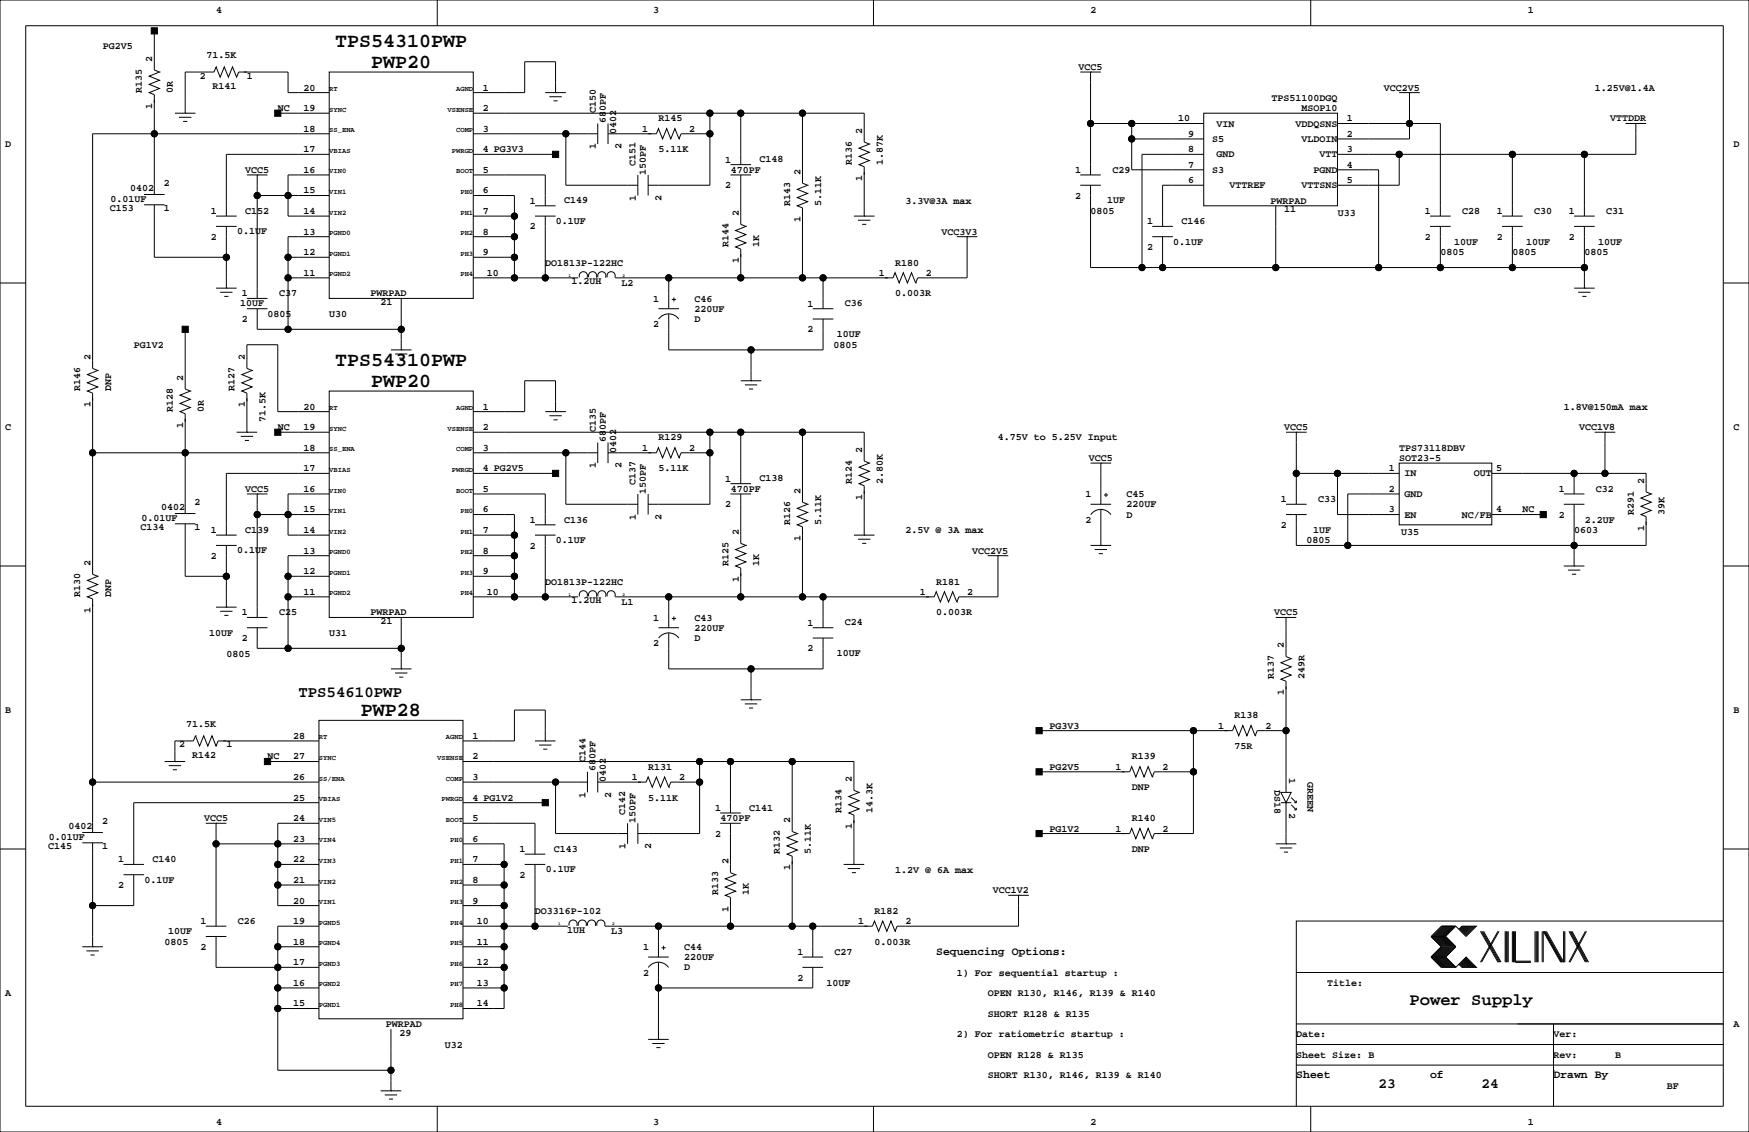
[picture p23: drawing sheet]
<svg xmlns="http://www.w3.org/2000/svg" width="432mm" height="279mm" viewBox="0 0 432 279" stroke-linecap="round" stroke-linejoin="round" font-family="sans-serif">
<defs><g id="words">
<g font-size="4.9">
<text x="82.8" y="11.7">TPS54310PWP</text>
<text x="91.7" y="16.8">PWP20</text>
<text x="82.8" y="90.4">TPS54310PWP</text>
<text x="91.7" y="95.5">PWP20</text>
<text x="89.1" y="176.8">PWP28</text>
</g>
<text font-size="4.2" x="348" y="248.1">Power Supply</text>
<text font-size="3.9" x="73.7" y="171.9">TPS54610PWP</text>
<g font-size="3.5">
<text x="340.4" y="268.5">23</text>
<text x="365.8" y="268.5">24</text>
</g>
<g font-size="2.8">
<text x="231.1" y="235.6">Sequencing Options:</text>
<text x="320" y="266.1">Sheet</text>
<text x="353.1" y="266.1">of</text>
<text x="383.5" y="266.1">Drawn By</text>
</g>
<g font-size="2.5">
<text x="53.3" y="3.3">4</text>
<text x="161.3" y="3.3">3</text>
<text x="269.2" y="3.3">2</text>
<text x="377.2" y="3.3">1</text>
<text x="25.4" y="12.2">PG2V5</text>
<text x="37.6" y="15.2" transform="rotate(-90 37.6 15.2)">2</text>
<text x="51" y="14.3">71.5K</text>
<text x="266.3" y="17.3">VCC5</text>
<text x="35.1" y="22.9" transform="rotate(-90 35.1 22.9)">R135</text>
<text x="42.7" y="22.9" transform="rotate(-90 42.7 22.9)">0R</text>
<text x="49.3" y="19.4">2</text>
<text x="52.5" y="21.9">R141</text>
<text x="61" y="19.4">1</text>
<text x="74.9" y="22.4">20</text>
<text x="119.2" y="22.4">1</text>
<text x="341.6" y="22.4">VCC2V5</text>
<text x="393.7" y="22.4">1.25V@1.4A</text>
<text x="37.6" y="26.9" transform="rotate(-90 37.6 26.9)">1</text>
<text x="68.6" y="27.4">NC</text>
<text x="74.9" y="27.4">19</text>
<text x="119.2" y="27.4">2</text>
<text x="147.1" y="27.9" transform="rotate(-90 147.1 27.9)">C150</text>
<text x="162.6" y="30">R145</text>
<text x="290.8" y="30">10</text>
<text x="313.9" y="24.9">TPS51100DGQ</text>
<text x="321.3" y="27.4">MSOP10</text>
<text x="332.5" y="30">1</text>
<text x="397.5" y="30">VTTDDR</text>
<text x="74.9" y="32.5">18</text>
<text x="119.2" y="32.5">3</text>
<text x="149.5" y="30.4" transform="rotate(-90 149.5 30.4)">680PF</text>
<text x="152.1" y="33" transform="rotate(-90 152.1 33)">0402</text>
<text x="158.5" y="32.5">1</text>
<text x="170.2" y="32.5">2</text>
<text x="212.9" y="33" transform="rotate(-90 212.9 33)">2</text>
<text x="293.4" y="33.8">9</text>
<text x="299.3" y="35.1">S5</text>
<text x="300.4" y="31.2">VIN</text>
<text x="319.8" y="31.2">VDDQSNS</text>
<text x="321.3" y="35.1">VLDOIN</text>
<text x="332.5" y="33.8">2</text>
<text x="1.3" y="36.3">D</text>
<text x="74.9" y="37.6">17</text>
<text x="119.2" y="37.6">4 PG3V3</text>
<text x="147.1" y="36.8" transform="rotate(-90 147.1 36.8)">1</text>
<text x="153.4" y="36.8" transform="rotate(-90 153.4 36.8)">2</text>
<text x="156.9" y="41.1" transform="rotate(-90 156.9 41.1)">C151</text>
<text x="162.6" y="37.6">5.11K</text>
<text x="179.1" y="40.1">1</text>
<text x="187.5" y="40.1">C148</text>
<text x="210.3" y="40.6" transform="rotate(-90 210.3 40.6)">R136</text>
<text x="217.9" y="40.6" transform="rotate(-90 217.9 40.6)">1.87K</text>
<text x="293.4" y="37.6">8</text>
<text x="293.4" y="41.4">7</text>
<text x="300.4" y="38.9">GND</text>
<text x="325.8" y="38.9">VTT</text>
<text x="332.5" y="37.6">3</text>
<text x="332.5" y="41.4">4</text>
<text x="428" y="36.3">D</text>
<text x="32.2" y="47.1">0402</text>
<text x="40.4" y="45.8">2</text>
<text x="60.5" y="42.7">VCC5</text>
<text x="74.9" y="47.8">15</text>
<text x="74.9" y="42.7">16</text>
<text x="119.2" y="42.7">5</text>
<text x="119.2" y="47.8">6</text>
<text x="159.4" y="43.1" transform="rotate(-90 159.4 43.1)">150PF</text>
<text x="179.1" y="46.5">2</text>
<text x="180.4" y="42.6">470PF</text>
<text x="197.6" y="43.2" transform="rotate(-90 197.6 43.2)">2</text>
<text x="212.9" y="44.7" transform="rotate(-90 212.9 44.7)">1</text>
<text x="265.4" y="42.7">1</text>
<text x="274.6" y="42.6">C29</text>
<text x="293.4" y="45.2">6</text>
<text x="299.3" y="42.7">S3</text>
<text x="303.5" y="46.5">VTTREF</text>
<text x="321.3" y="46.5">VTTSNS</text>
<text x="324.3" y="42.7">PGND</text>
<text x="332.5" y="45.2">5</text>
<text x="27.1" y="52.2">C153</text>
<text x="27.3" y="50">0.01UF</text>
<text x="40.4" y="52.2">1</text>
<text x="52.1" y="52.8">1</text>
<text x="60.5" y="52.8">C152</text>
<text x="74.9" y="52.8">14</text>
<text x="119.2" y="52.8">7</text>
<text x="130.8" y="50.3">1</text>
<text x="139.3" y="50.2">C149</text>
<text x="157" y="49.5" transform="rotate(-90 157 49.5)">1</text>
<text x="163.3" y="49.5" transform="rotate(-90 163.3 49.5)">2</text>
<text x="182.4" y="53.3" transform="rotate(-90 182.4 53.3)">2</text>
<text x="195.1" y="50.8" transform="rotate(-90 195.1 50.8)">R143</text>
<text x="202.7" y="50.8" transform="rotate(-90 202.7 50.8)">5.11K</text>
<text x="223.5" y="50.3">3.3V@3A max</text>
<text x="265.4" y="49">2</text>
<text x="269.2" y="52.8">0805</text>
<text x="273.4" y="50.2">1UF</text>
<text x="313.7" y="50.3">PWRPAD</text>
<text x="317.1" y="52.4">11</text>
<text x="330.3" y="53.3">U33</text>
<text x="351.8" y="52.8">1</text>
<text x="361" y="52.8">C28</text>
<text x="369.6" y="52.8">1</text>
<text x="378.8" y="52.8">C30</text>
<text x="387.3" y="52.8">1</text>
<text x="396.6" y="52.8">C31</text>
<text x="52.1" y="59.2">2</text>
<text x="58.5" y="57.8">0.1UF</text>
<text x="74.9" y="57.9">13</text>
<text x="119.2" y="57.9">8</text>
<text x="130.8" y="56.6">2</text>
<text x="137.3" y="55.3">0.1UF</text>
<text x="197.6" y="54.8" transform="rotate(-90 197.6 54.8)">1</text>
<text x="232.4" y="57.9">VCC3V3</text>
<text x="283.2" y="55.4">1</text>
<text x="291.7" y="55.3">C146</text>
<text x="351.8" y="59.2">2</text>
<text x="369.6" y="59.2">2</text>
<text x="387.3" y="59.2">2</text>
<text x="74.9" y="63">12</text>
<text x="119.2" y="63">9</text>
<text x="134.6" y="65.5">DO1813P-122HC</text>
<text x="179.8" y="61" transform="rotate(-90 179.8 61)">R144</text>
<text x="182.4" y="65" transform="rotate(-90 182.4 65)">1</text>
<text x="187.5" y="61" transform="rotate(-90 187.5 61)">1K</text>
<text x="221" y="65.5">R180</text>
<text x="283.2" y="61.7">2</text>
<text x="289.7" y="60.4">0.1UF</text>
<text x="355.6" y="63">0805</text>
<text x="359" y="60.4">10UF</text>
<text x="373.4" y="63">0805</text>
<text x="376.8" y="60.4">10UF</text>
<text x="391.2" y="63">0805</text>
<text x="394.5" y="60.4">10UF</text>
<text x="74.9" y="68.1">11</text>
<text x="120.2" y="68.1">10</text>
<text x="141.1" y="70.2">1.2UH</text>
<text x="153.5" y="70.6">L2</text>
<text x="217" y="68.1">1</text>
<text x="228.6" y="68.1">2</text>
<text x="59.3" y="75.6">10UF</text>
<text x="59.7" y="73.2">1</text>
<text x="68.9" y="73.1">C37</text>
<text x="91.4" y="73.2">PWRPAD</text>
<text x="94" y="75.3">21</text>
<text x="161.3" y="74.4">1</text>
<text x="171.4" y="74.4">C46</text>
<text x="171.4" y="77">220UF</text>
<text x="199.4" y="75.7">1</text>
<text x="208.6" y="75.6">C36</text>
<text x="221" y="73.2">0.003R</text>
<text x="59.7" y="79.5">2</text>
<text x="66" y="78.2">0805</text>
<text x="81.3" y="78.2">U30</text>
<text x="161.3" y="80.8">2</text>
<text x="171.4" y="79.5">D</text>
<text x="199.4" y="82">2</text>
<text x="206.6" y="83.2">10UF</text>
<text x="22.4" y="88.9" transform="rotate(-90 22.4 88.9)">2</text>
<text x="33" y="85.9">PG1V2</text>
<text x="60.5" y="88.9" transform="rotate(-90 60.5 88.9)">2</text>
<text x="205.7" y="85.9">0805</text>
<text x="45.2" y="94" transform="rotate(-90 45.2 94)">2</text>
<text x="19.8" y="96.5" transform="rotate(-90 19.8 96.5)">R146</text>
<text x="22.4" y="100.5" transform="rotate(-90 22.4 100.5)">1</text>
<text x="27.4" y="96.5" transform="rotate(-90 27.4 96.5)">DNP</text>
<text x="42.7" y="101.6" transform="rotate(-90 42.7 101.6)">R128</text>
<text x="50.3" y="101.6" transform="rotate(-90 50.3 101.6)">0R</text>
<text x="57.9" y="96.5" transform="rotate(-90 57.9 96.5)">R127</text>
<text x="60.5" y="100.5" transform="rotate(-90 60.5 100.5)">1</text>
<text x="74.9" y="101.1">20</text>
<text x="119.2" y="101.1">1</text>
<text x="386.1" y="101.1">1.8V@150mA max</text>
<text x="1.3" y="106.2">C</text>
<text x="45.2" y="105.6" transform="rotate(-90 45.2 105.6)">1</text>
<text x="65.5" y="104.1" transform="rotate(-90 65.5 104.1)">71.5K</text>
<text x="68.6" y="106.2">NC</text>
<text x="74.9" y="106.2">19</text>
<text x="119.2" y="106.2">2</text>
<text x="147.1" y="106.7" transform="rotate(-90 147.1 106.7)">C135</text>
<text x="317.1" y="106.2">VCC5</text>
<text x="389.9" y="106.2">VCC1V8</text>
<text x="428" y="106.2">C</text>
<text x="74.9" y="111.3">18</text>
<text x="119.2" y="111.3">3</text>
<text x="149.5" y="109.1" transform="rotate(-90 149.5 109.1)">680PF</text>
<text x="152.1" y="111.8" transform="rotate(-90 152.1 111.8)">0402</text>
<text x="158.5" y="111.3">1</text>
<text x="162.6" y="108.7">R129</text>
<text x="170.2" y="111.3">2</text>
<text x="212.9" y="111.8" transform="rotate(-90 212.9 111.8)">2</text>
<text x="246.4" y="108.7">4.75V to 5.25V Input</text>
<text x="268.8" y="113.8">VCC5</text>
<text x="345.4" y="113.8">SOT23-5</text>
<text x="345.4" y="111.3">TPS73118DBV</text>
<text x="74.9" y="116.3">17</text>
<text x="119.2" y="116.3">4 PG2V5</text>
<text x="147.1" y="115.6" transform="rotate(-90 147.1 115.6)">1</text>
<text x="153.4" y="115.6" transform="rotate(-90 153.4 115.6)">2</text>
<text x="156.9" y="119.8" transform="rotate(-90 156.9 119.8)">C137</text>
<text x="162.6" y="116.3">5.11K</text>
<text x="179.1" y="118.9">1</text>
<text x="187.5" y="118.8">C138</text>
<text x="210.3" y="119.4" transform="rotate(-90 210.3 119.4)">R124</text>
<text x="217.9" y="119.4" transform="rotate(-90 217.9 119.4)">2.80K</text>
<text x="342.9" y="116.3">1</text>
<text x="346.7" y="117.6">IN</text>
<text x="363.9" y="117.6">OUT</text>
<text x="369.4" y="116.3">5</text>
<text x="405.9" y="119.4" transform="rotate(-90 405.9 119.4)">2</text>
<text x="39.8" y="125.8">0402</text>
<text x="48" y="124.6">2</text>
<text x="60.5" y="121.4">VCC5</text>
<text x="74.9" y="121.4">16</text>
<text x="119.2" y="121.4">5</text>
<text x="159.4" y="121.8" transform="rotate(-90 159.4 121.8)">150PF</text>
<text x="179.1" y="125.2">2</text>
<text x="180.4" y="121.3">470PF</text>
<text x="197.6" y="121.9" transform="rotate(-90 197.6 121.9)">2</text>
<text x="212.9" y="123.4" transform="rotate(-90 212.9 123.4)">1</text>
<text x="268" y="122.7">1</text>
<text x="278.1" y="125.2">220UF</text>
<text x="278.1" y="122.7">C45</text>
<text x="316.2" y="124">1</text>
<text x="325.4" y="123.9">C33</text>
<text x="342.9" y="121.4">2</text>
<text x="346.7" y="122.7">GND</text>
<text x="384.8" y="121.4">1</text>
<text x="394" y="121.3">C32</text>
<text x="34.7" y="130.9">C134</text>
<text x="34.9" y="128.7">0.01UF</text>
<text x="48" y="130.9">1</text>
<text x="52.1" y="131.6">1</text>
<text x="60.5" y="131.5">C139</text>
<text x="74.9" y="126.5">15</text>
<text x="74.9" y="131.6">14</text>
<text x="119.2" y="126.5">6</text>
<text x="119.2" y="131.6">7</text>
<text x="130.8" y="129">1</text>
<text x="139.3" y="129">C136</text>
<text x="157" y="128.3" transform="rotate(-90 157 128.3)">1</text>
<text x="163.3" y="128.3" transform="rotate(-90 163.3 128.3)">2</text>
<text x="195.1" y="129.5" transform="rotate(-90 195.1 129.5)">R126</text>
<text x="202.7" y="129.5" transform="rotate(-90 202.7 129.5)">5.11K</text>
<text x="223.5" y="131.6">2.5V @ 3A max</text>
<text x="268" y="129">2</text>
<text x="278.1" y="127.8">D</text>
<text x="316.2" y="130.3">2</text>
<text x="324.2" y="131.5">1UF</text>
<text x="342.9" y="126.5">3</text>
<text x="346.7" y="127.8">EN</text>
<text x="360.9" y="127.8">NC/FB</text>
<text x="369.4" y="126.5">4</text>
<text x="375.9" y="126.5">NC</text>
<text x="384.8" y="127.8">2</text>
<text x="388.6" y="131.6">0603</text>
<text x="391.3" y="129">2.2UF</text>
<text x="403.4" y="127" transform="rotate(-90 403.4 127)">R291</text>
<text x="405.9" y="131" transform="rotate(-90 405.9 131)">1</text>
<text x="411" y="127" transform="rotate(-90 411 127)">39K</text>
<text x="52.1" y="137.9">2</text>
<text x="58.5" y="136.6">0.1UF</text>
<text x="74.9" y="136.7">13</text>
<text x="119.2" y="136.7">8</text>
<text x="130.8" y="135.4">2</text>
<text x="137.3" y="134">0.1UF</text>
<text x="182.4" y="132.1" transform="rotate(-90 182.4 132.1)">2</text>
<text x="197.6" y="133.6" transform="rotate(-90 197.6 133.6)">1</text>
<text x="240" y="136.7">VCC2V5</text>
<text x="322.6" y="134.1">0805</text>
<text x="345.9" y="132.1">U35</text>
<text x="22.4" y="139.7" transform="rotate(-90 22.4 139.7)">2</text>
<text x="74.9" y="141.7">12</text>
<text x="119.2" y="141.7">9</text>
<text x="179.8" y="139.7" transform="rotate(-90 179.8 139.7)">R125</text>
<text x="182.4" y="143.7" transform="rotate(-90 182.4 143.7)">1</text>
<text x="187.5" y="139.7" transform="rotate(-90 187.5 139.7)">1K</text>
<text x="19.8" y="147.3" transform="rotate(-90 19.8 147.3)">R130</text>
<text x="27.4" y="147.3" transform="rotate(-90 27.4 147.3)">DNP</text>
<text x="74.9" y="146.8">11</text>
<text x="120.2" y="146.8">10</text>
<text x="134.6" y="144.3">DO1813P-122HC</text>
<text x="141.1" y="148.9">1.2UH</text>
<text x="153.5" y="149.4">L1</text>
<text x="227.1" y="146.8">1</text>
<text x="231.1" y="144.3">R181</text>
<text x="238.8" y="146.8">2</text>
<text x="22.4" y="151.3" transform="rotate(-90 22.4 151.3)">1</text>
<text x="59.7" y="151.9">1</text>
<text x="68.9" y="151.8">C25</text>
<text x="91.4" y="151.9">PWRPAD</text>
<text x="94" y="154">21</text>
<text x="161.3" y="153.2">1</text>
<text x="171.4" y="155.7">220UF</text>
<text x="171.4" y="153.2">C43</text>
<text x="199.4" y="154.4">1</text>
<text x="208.6" y="154.4">C24</text>
<text x="231.1" y="151.9">0.003R</text>
<text x="314.5" y="151.9">VCC5</text>
<text x="51.6" y="156.9">10UF</text>
<text x="59.7" y="158.2">2</text>
<text x="81.3" y="157">U31</text>
<text x="161.3" y="159.5">2</text>
<text x="171.4" y="158.2">D</text>
<text x="199.4" y="160.8">2</text>
<text x="206.6" y="162">10UF</text>
<text x="317" y="160" transform="rotate(-90 317 160)">2</text>
<text x="55.9" y="162.1">0805</text>
<text x="314.5" y="167.6" transform="rotate(-90 314.5 167.6)">R137</text>
<text x="322.1" y="167.6" transform="rotate(-90 322.1 167.6)">249R</text>
<text x="317" y="171.7" transform="rotate(-90 317 171.7)">1</text>
<text x="1.3" y="176">B</text>
<text x="45.9" y="179.4">71.5K</text>
<text x="259.1" y="179.8">PG3V3</text>
<text x="300.8" y="179.8">1</text>
<text x="304.8" y="177.3">R138</text>
<text x="312.4" y="179.8">2</text>
<text x="428" y="176">B</text>
<text x="44.2" y="184.5">2</text>
<text x="55.9" y="184.5">1</text>
<text x="72.4" y="182.4">28</text>
<text x="116.6" y="182.4">1</text>
<text x="304.8" y="184.9">75R</text>
<text x="47.4" y="187">R142</text>
<text x="66" y="187.5">NC</text>
<text x="72.4" y="187.5">27</text>
<text x="116.6" y="187.5">2</text>
<text x="144.5" y="188" transform="rotate(-90 144.5 188)">C144</text>
<text x="147" y="190.4" transform="rotate(-90 147 190.4)">680PF</text>
<text x="160" y="190">R131</text>
<text x="259.1" y="190">PG2V5</text>
<text x="275.4" y="190">1</text>
<text x="279.4" y="187.5">R139</text>
<text x="287" y="190">2</text>
<text x="72.4" y="192.5">26</text>
<text x="72.4" y="197.6">25</text>
<text x="116.6" y="197.6">4 PG1V2</text>
<text x="116.6" y="192.5">3</text>
<text x="144.5" y="196.8" transform="rotate(-90 144.5 196.8)">1</text>
<text x="149.6" y="193" transform="rotate(-90 149.6 193)">0402</text>
<text x="150.9" y="196.8" transform="rotate(-90 150.9 196.8)">2</text>
<text x="156" y="192.5">1</text>
<text x="160" y="197.6">5.11K</text>
<text x="167.6" y="192.5">2</text>
<text x="210.3" y="193" transform="rotate(-90 210.3 193)">2</text>
<text x="279.4" y="195.1">DNP</text>
<text x="314.7" y="195.1" transform="rotate(90 314.7 195.1)">DS18</text>
<text x="318.2" y="192.1" transform="rotate(90 318.2 192.1)">1</text>
<text x="322.8" y="193" transform="rotate(90 322.8 193)">GREEN</text>
<text x="25.2" y="203.3">2</text>
<text x="50.4" y="202.7">VCC5</text>
<text x="72.4" y="202.7">24</text>
<text x="116.6" y="202.7">5</text>
<text x="154.4" y="201.1" transform="rotate(-90 154.4 201.1)">C142</text>
<text x="156.9" y="203.1" transform="rotate(-90 156.9 203.1)">150PF</text>
<text x="176.5" y="200.2">1</text>
<text x="177.9" y="202.6">470PF</text>
<text x="185" y="200.1">C141</text>
<text x="195.1" y="203.2" transform="rotate(-90 195.1 203.2)">2</text>
<text x="207.8" y="200.7" transform="rotate(-90 207.8 200.7)">R134</text>
<text x="215.4" y="200.7" transform="rotate(-90 215.4 200.7)">14.3K</text>
<text x="279.4" y="202.7">R140</text>
<text x="318.2" y="200.7" transform="rotate(90 318.2 200.7)">2</text>
<text x="11.9" y="209.6">C145</text>
<text x="12.1" y="207.4">0.01UF</text>
<text x="16.9" y="204.6">0402</text>
<text x="25.2" y="209.6">1</text>
<text x="72.4" y="207.8">23</text>
<text x="116.6" y="207.8">6</text>
<text x="154.4" y="209.5" transform="rotate(-90 154.4 209.5)">1</text>
<text x="160.8" y="209.5" transform="rotate(-90 160.8 209.5)">2</text>
<text x="176.5" y="206.5">2</text>
<text x="210.3" y="204.7" transform="rotate(-90 210.3 204.7)">1</text>
<text x="259.1" y="205.2">PG1V2</text>
<text x="275.4" y="205.2">1</text>
<text x="287" y="205.2">2</text>
<text x="29.2" y="212.9">1</text>
<text x="37.7" y="212.8">C140</text>
<text x="72.4" y="212.9">22</text>
<text x="116.6" y="212.9">7</text>
<text x="128.3" y="210.3">1</text>
<text x="134.7" y="215.3">0.1UF</text>
<text x="136.7" y="210.2">C143</text>
<text x="179.8" y="213.4" transform="rotate(-90 179.8 213.4)">2</text>
<text x="192.5" y="210.8" transform="rotate(-90 192.5 210.8)">R132</text>
<text x="195.1" y="214.8" transform="rotate(-90 195.1 214.8)">1</text>
<text x="200.2" y="210.8" transform="rotate(-90 200.2 210.8)">5.11K</text>
<text x="221" y="215.4">1.2V @ 6A max</text>
<text x="279.4" y="210.3">DNP</text>
<text x="29.2" y="219.2">2</text>
<text x="35.7" y="217.9">0.1UF</text>
<text x="72.4" y="217.9">21</text>
<text x="116.6" y="217.9">8</text>
<text x="128.3" y="216.7">2</text>
<text x="177.3" y="221" transform="rotate(-90 177.3 221)">R133</text>
<text x="184.9" y="221" transform="rotate(-90 184.9 221)">1K</text>
<text x="245.1" y="220.5">VCC1V2</text>
<text x="72.4" y="223">20</text>
<text x="116.6" y="223">9</text>
<text x="132.1" y="225.6">DO3316P-102</text>
<text x="179.8" y="225" transform="rotate(-90 179.8 225)">1</text>
<text x="215.9" y="225.6">R182</text>
<text x="40.6" y="233.2">0805</text>
<text x="41.5" y="230.6">10UF</text>
<text x="49.5" y="228.1">1</text>
<text x="58.7" y="228">C26</text>
<text x="72.4" y="233.2">18</text>
<text x="72.4" y="228.1">19</text>
<text x="117.7" y="228.1">10</text>
<text x="117.7" y="233.2">11</text>
<text x="140" y="230.2">1UH</text>
<text x="150.9" y="230.6">L3</text>
<text x="211.9" y="228.1">1</text>
<text x="215.9" y="233.2">0.003R</text>
<text x="223.5" y="228.1">2</text>
<text x="49.5" y="234.4">2</text>
<text x="72.4" y="238.3">17</text>
<text x="117.7" y="238.3">12</text>
<text x="158.7" y="234.4">1</text>
<text x="168.9" y="239.5">D</text>
<text x="168.9" y="234.4">C44</text>
<text x="168.9" y="237">220UF</text>
<text x="196.8" y="235.7">1</text>
<text x="206.1" y="235.6">C27</text>
<text x="1.3" y="245.9">A</text>
<text x="72.4" y="243.3">16</text>
<text x="117.7" y="243.3">13</text>
<text x="158.7" y="240.8">2</text>
<text x="196.8" y="242.1">2</text>
<text x="204" y="243.3">10UF</text>
<text x="236.2" y="240.8">1) For sequential startup :</text>
<text x="243.8" y="245.9">OPEN R130, R146, R139 &amp; R140</text>
<text x="327.7" y="243.3">Title:</text>
<text x="72.4" y="248.4">15</text>
<text x="117.7" y="248.4">14</text>
<text x="243.8" y="251">SHORT R128 &amp; R135</text>
<text x="95.2" y="253.5">PWRPAD</text>
<text x="98.6" y="255.6">29</text>
<text x="236.2" y="256">2) For ratiometric startup :</text>
<text x="320" y="256">Date:</text>
<text x="383.5" y="256">Ver:</text>
<text x="428" y="253.5">A</text>
<text x="109.9" y="258.6">U32</text>
<text x="243.8" y="261.1">OPEN R128 &amp; R135</text>
<text x="320" y="261.1">Sheet Size: B</text>
<text x="383.5" y="261.1">Rev:</text>
<text x="398.8" y="261.1">B</text>
<text x="243.8" y="266.2">SHORT R130, R146, R139 &amp; R140</text>
<text x="411.5" y="268.7">BF</text>
<text x="53.3" y="277.6">4</text>
<text x="161.3" y="277.6">3</text>
<text x="269.2" y="277.6">2</text>
<text x="377.2" y="277.6">1</text>
</g>
<g font-size="1.8">
<text x="81.3" y="22.5">RT</text>
<text x="112.6" y="22.5">AGND</text>
<text x="81.3" y="27.6">SYNC</text>
<text x="110.5" y="27.6">VSENSE</text>
<text x="81.3" y="32.7">SS_ENA</text>
<text x="112.6" y="32.7">COMP</text>
<text x="81.3" y="37.7">VBIAS</text>
<text x="111.5" y="37.7">PWRGD</text>
<text x="81.3" y="47.9">VIN1</text>
<text x="81.3" y="42.8">VIN0</text>
<text x="112.6" y="42.8">BOOT</text>
<text x="113.7" y="47.9">PH0</text>
<text x="81.3" y="53">VIN2</text>
<text x="113.7" y="53">PH1</text>
<text x="81.3" y="58.1">PGND0</text>
<text x="113.7" y="58.1">PH2</text>
<text x="81.3" y="63.1">PGND1</text>
<text x="113.7" y="63.1">PH3</text>
<text x="81.3" y="68.2">PGND2</text>
<text x="113.7" y="68.2">PH4</text>
<text x="81.3" y="101.2">RT</text>
<text x="112.6" y="101.2">AGND</text>
<text x="81.3" y="106.3">SYNC</text>
<text x="110.5" y="106.3">VSENSE</text>
<text x="81.3" y="111.4">SS_ENA</text>
<text x="112.6" y="111.4">COMP</text>
<text x="81.3" y="116.5">VBIAS</text>
<text x="111.5" y="116.5">PWRGD</text>
<text x="81.3" y="121.6">VIN0</text>
<text x="112.6" y="121.6">BOOT</text>
<text x="81.3" y="126.6">VIN1</text>
<text x="81.3" y="131.7">VIN2</text>
<text x="113.7" y="126.6">PH0</text>
<text x="113.7" y="131.7">PH1</text>
<text x="81.3" y="136.8">PGND0</text>
<text x="113.7" y="136.8">PH2</text>
<text x="81.3" y="141.9">PGND1</text>
<text x="113.7" y="141.9">PH3</text>
<text x="81.3" y="147">PGND2</text>
<text x="113.7" y="147">PH4</text>
<text x="78.7" y="182.5">RT</text>
<text x="110.1" y="182.5">AGND</text>
<text x="78.7" y="187.6">SYNC</text>
<text x="107.9" y="187.6">VSENSE</text>
<text x="78.7" y="192.7">SS/ENA</text>
<text x="78.7" y="197.8">VBIAS</text>
<text x="109" y="197.8">PWRGD</text>
<text x="110.1" y="192.7">COMP</text>
<text x="78.7" y="202.8">VIN5</text>
<text x="110.1" y="202.8">BOOT</text>
<text x="78.7" y="207.9">VIN4</text>
<text x="111.1" y="207.9">PH0</text>
<text x="78.7" y="213">VIN3</text>
<text x="111.1" y="213">PH1</text>
<text x="78.7" y="218.1">VIN2</text>
<text x="111.1" y="218.1">PH2</text>
<text x="78.7" y="223.2">VIN1</text>
<text x="111.1" y="223.2">PH3</text>
<text x="78.7" y="233.3">PGND4</text>
<text x="78.7" y="228.2">PGND5</text>
<text x="111.1" y="228.2">PH4</text>
<text x="111.1" y="233.3">PH5</text>
<text x="78.7" y="238.4">PGND3</text>
<text x="111.1" y="238.4">PH6</text>
<text x="78.7" y="243.5">PGND2</text>
<text x="111.1" y="243.5">PH7</text>
<text x="78.7" y="248.6">PGND1</text>
<text x="111.1" y="248.6">PH8</text>
</g>
<g font-size="1.1">
<text x="140.3" y="68.4">1</text>
<text x="153.7" y="68.4">2</text>
<text x="140.3" y="147.1">1</text>
<text x="153.7" y="147.1">2</text>
<text x="137.8" y="228.4">1</text>
<text x="151.1" y="228.4">2</text>
</g>
</g></defs>
<g fill="none" stroke="#000" stroke-width=".25">
<path d="M0 0h431.8v279.4h-431.8zM6.3 6.4h419.1v266.6h-419.1zM38.1 7.6v9.7l1.3 .5M39.4 17.8h.1M39.4 17.8l-2.6 1 2.6 1-2.6 1 2.6 1-2.6 1.1 1.3 .5v24.6M53.3 16.5h.1M53.3 16.5l1.1 2.6 1-2.6 1 2.6 1-2.6 1 2.6 .5-1.3h12.2v5.1h10.2M53.3 16.5l-.5 1.3h-7.1v10.1M81.3 17.8h35.5v55.9h-35.5zM107.9 0v6.4M215.6 0v6.4M266.7 17.8h5.1"/>
<path d="M269.2 17.8h.1M269.2 17.8v25.4M323.6 0v6.4M43.2 27.9h5.1M44.2 29h3M45.2 30h1M45.7 27.9h.1M68.6 27.9h12.7M81.3 38.1h-25.4v15.2M81.3 33h-58.4v57.9l1.2 .5M116.8 38.1h20.4M116.8 27.9h96.6v7.2l1.2 .5"/>
<path d="M116.8 22.9h12.7v-7.7h7.7v7.7M116.8 33h30.8M134.6 22.9h5.1M135.6 23.9h3.1M136.7 24.9h1M137.2 22.9h.1M139.7 33v12.7h17.8M147.6 30.5v5.1M150.1 33h12l.5-1.2 1 2.5 1-2.5 1 2.5 1-2.5 1 2.5M150.1 30.5v5.1M167.6 34.3h.1M175.3 27.9v17.8h-15.3"/>
<path d="M175.3 33h-7.2l-.5 1.3M182.9 27.9v12.7M198.1 27.9v17.3l1.3 .5M214.6 35.6h.1M214.6 35.6l-2.5 1 2.5 1-2.5 1 2.5 1-2.5 1 1.3 .5v12.2M269.2 30.5h28M279.4 34.3h17.8M279.4 30.5v11.4h17.8M297.2 27.9h33v22.9h-33zM297.2 38.1h-15.3v27.9M330.2 30.5h25.4v22.8M345.4 38.1v7.6h-15.2"/>
<path d="M345.4 22.9h5.1M348 22.9h.1M348 22.9v11.4h-17.8M373.4 38.1v15.2M391.2 38.1v15.2M401.3 30.5h5.1M403.9 30.5h.1M403.9 30.5v7.6h-73.7M35.6 48h5M35.6 50.5h5M38.1 50.5v13h17.8M53.3 55.9h5.1"/>
<path d="M53.3 53.3h5.1M55.9 55.9v15.2M61 43.2h5M63.5 43.2h.1M63.5 43.2v30.5M63.5 48.3h17.8M81.3 43.2h-10.2v10.1h10.2M81.3 58.4h-10.2v22.9M116.8 53.3h10.2M116.8 48.3h10.2v20.3M116.8 43.2h17.8v7.6M116.8 58.4h10.2"/>
<path d="M132.1 53.3h5.1M132.1 50.8h5.1M134.6 53.3v15.3M157.5 43.2v5.1M160 43.2v5.1M180.3 43.2h5.1M180.3 40.6h5.1M182.9 43.2v12.2l1.2 .5M184.1 55.9h.1M184.1 55.9l-2.5 1 2.5 1-2.5 1 2.5 1-2.5 1.1 1.3 .5v7.1M199.4 45.7h.1M199.4 45.7l-2.6 1 2.6 1.1-2.6 1 2.6 1-2.6 1 1.3 .5v17.3"/>
<path d="M210.8 53.3h5.1M211.8 54.4h3.1M212.9 55.4h1M213.4 53.3h.1M236.2 58.4h5.1M238.8 58.4h.1M238.8 58.4v10.2h-12.2l-.5 1.2M266.7 45.7h5.1M266.7 43.2h5.1M269.2 45.7v20.3h122M284.5 55.9h5.1M284.5 58.4h5.1"/>
<path d="M287 58.4v7.6M297.2 45.7h-10.2v10.2M315 50.8v15.2M330.2 41.9h10.2v24.1M353.1 55.9h5M353.1 53.3h5M355.6 55.9v10.1M370.8 55.9h5.1M370.8 53.3h5.1M373.4 55.9v10.1M388.6 55.9h5.1M388.6 53.3h5.1"/>
<path d="M391.2 55.9v15.2M0 69.8h6.3M53.3 71.1h5.1M54.4 72.1h3M55.4 73.2h1M55.9 71.1h.1M61 76.2h5M61 73.7h5M63.5 76.2v5.1h35.6M71.1 68.6h10.2M71.1 63.5h10.2M99.1 73.7v12.7"/>
<path d="M116.8 68.6h25.9M116.8 63.5h10.2M143.1 68.5a1.02 1.02 0 0 1 1-1.4 1.02 1.02 0 0 1 .8 1.4M145.4 68.5a1.02 1.02 0 0 1 .9-1.4 1.02 1.02 0 0 1 .9 1.4M147.6 68.5a1.02 1.02 0 0 1 1-1.4 1.02 1.02 0 0 1 .9 1.4M149.9 68.5a1.02 1.02 0 0 1 1-1.4 1.02 1.02 0 0 1 .9 1.4M151.9 68.6h68.6l.5-1.3 1 2.5 1-2.5 1 2.5 1-2.5 1.1 2.5M162.6 76.2h5M162.6 78.8a3 3 0 0 1 5 0M165.1 77.5v8.9h38.1v-7.7M165.1 68.6v7.6M165.9 73.9h1"/>
<path d="M166.4 73.4v1M200.7 76.2h5M200.7 78.7h5M203.2 68.6v7.6M226.1 69.8h.1M388.6 71.1h5.1M389.6 72.1h3.1M390.7 73.2h1M391.2 71.1h.1M425.4 69.8h6.4M24.1 91.4h.1M24.1 91.4l-2.5 1.1 2.5 1-2.5 1 2.5 1-2.5 1 1.3 .5v44.7l1.2 .5"/>
<path d="M45.7 81.3v14.7l1.3 .5M47 96.5h.1M47 96.5l-2.6 1 2.6 1.1-2.6 1 2.6 1-2.6 1 1.3 .5v24.6M62.2 91.4h.1M62.2 91.4l-2.5 1.1 2.5 1-2.5 1 2.5 1-2.5 1 1.3 .5v9.7M62.2 91.4l-1.2-.5v-5.8h7.6v16.5h12.7M81.3 96.5h35.5v55.9h-35.5zM96.5 86.4h5.1M97.5 87.4h3.1M98.6 88.4h1M99.1 86.4h.1M182.9 94h5.1"/>
<path d="M183.9 95h3M184.9 96h1M185.4 94h.1M185.4 86.4v7.6M22.9 111.8h58.4M58.4 106.7h5.1M59.4 107.7h3.1M60.5 108.7h1M61 106.7h.1M68.6 106.7h12.7M81.3 116.8h-25.4v15.3M116.8 116.8h20.4"/>
<path d="M116.8 106.7h96.6v7.1l1.2 .5M116.8 111.8h30.8M116.8 101.6h12.7v-7.6h7.7v7.6M134.6 101.6h5.1M135.6 102.6h3.1M136.7 103.6h1M137.2 101.6h.1M139.7 111.8v12.7h17.8M147.6 109.2v5.1M150.1 111.8h12l.5-1.3 1 2.5 1-2.5 1 2.5 1-2.5 1 2.5M150.1 109.2v5.1M167.6 113h.1"/>
<path d="M175.3 106.7v17.8h-15.3M175.3 111.8h-7.2l-.5 1.2M180.3 119.4h5.1M182.9 106.7v12.7M198.1 106.7v17.3l1.3 .5M214.6 114.3h.1M214.6 114.3l-2.5 1 2.5 1-2.5 1 2.5 1.1-2.5 1 1.3 .5v12.2M269.2 114.3h5.1M271.8 114.3h.1M271.8 114.3v10.2M317.5 106.7h5.1M320 106.7h.1"/>
<path d="M320 116.8h25.4M320 106.7v17.8M330.2 116.8v10.2h15.2M345.4 114.3h22.9v15.2h-22.9zM368.3 116.8h38.1v4.6l1.3 .5M388.6 116.8v5.1M393.7 106.7h5.1M396.2 106.7h.1M396.2 106.7v10.1M0 139.7h6.3M43.2 126.7h5.1M43.2 129.3h5.1"/>
<path d="M45.7 129.3v12.9h10.2M53.3 132.1h5.1M53.3 134.6h5.1M55.9 134.6v15.3M61 121.9h5M63.5 121.9h.1M63.5 121.9v30.5M63.5 127h17.8M81.3 137.2h-10.2v22.8M81.3 121.9h-10.2v10.2h10.2M116.8 137.2h10.2M116.8 127h10.2v20.3"/>
<path d="M116.8 121.9h17.8v7.6M116.8 132.1h10.2M132.1 132.1h5.1M132.1 129.5h5.1M134.6 132.1v15.2M157.5 121.9v5.1M160 121.9v5.1M180.3 121.9h5.1M182.9 121.9v12.2l1.2 .5M184.1 134.6h.1M184.1 134.6l-2.5 1 2.5 1.1-2.5 1 2.5 1-2.5 1 1.3 .5v7.1M199.4 124.5h.1"/>
<path d="M199.4 124.5l-2.6 1 2.6 1-2.6 1 2.6 1-2.6 1 1.3 .5v17.3M210.8 132.1h5.1M211.8 133.1h3.1M212.9 134.1h1M213.4 132.1h.1M243.8 137.2h5.1M246.4 137.2h.1M246.4 137.2v10.1h-9.7l-.5 1.3M269.2 124.5h5.1M269.2 134.6h5.1M269.3 127a3 3 0 0 1 5 0M270.3 135.6h3"/>
<path d="M271.3 136.7h1M271.8 134.6h.1M271.8 125.7v8.9M272.5 122.2h1.1M273 121.7v1M317.5 124.5h5.1M317.5 127h5.1M345.4 121.9h-12.7v12.7M368.3 127h12.7M386.1 124.5h5.1M386.1 139.7h5.1M386.1 121.9h5.1"/>
<path d="M388.6 139.7h.1M388.6 124.5v15.2M407.7 121.9h.1M407.7 121.9l-2.6 1 2.6 1.1-2.6 1 2.6 1-2.6 1 1.3 .5v7.1h-86.4v-7.6M425.4 139.7h6.4M24.1 142.2h.1M24.1 142.2l-2.5 1.1 2.5 1-2.5 1 2.5 1-2.5 1 1.3 .5v57.7M53.3 149.9h5.1M54.4 150.9h3M55.4 151.9h1M55.9 149.9h.1M61 154.9h5"/>
<path d="M61 152.4h5M63.5 154.9v5.1h35.6M71.1 142.2h10.2M71.1 147.3h10.2M99.1 152.4v12.7M116.8 142.2h10.2M116.8 147.3h25.9M143.1 147.2a1.02 1.02 0 0 1 1-1.4 1.02 1.02 0 0 1 .8 1.5M145.4 147.2a1.02 1.02 0 0 1 .9-1.4 1.02 1.02 0 0 1 .9 1.5M147.6 147.2a1.02 1.02 0 0 1 1-1.4 1.02 1.02 0 0 1 .9 1.5M149.9 147.2a1.02 1.02 0 0 1 1-1.4 1.02 1.02 0 0 1 .9 1.5M151.9 147.3h78.7l.5-1.3 1.1 2.6 1-2.6 1 2.6 1-2.6 1 2.6"/>
<path d="M162.6 154.9h5M162.6 157.5a3 3 0 0 1 5 0M165.1 156.2v8.9h38.1v-7.6M165.1 147.3v7.6M165.9 152.7h1M166.4 152.1v1.1M200.7 154.9h5M200.7 157.5h5M203.2 147.3v7.6M236.2 148.6h.1M315 152.4h5M317.5 152.4h.1"/>
<path d="M317.5 152.4v9.7l1.3 .5M387.1 140.7h3M388.1 141.7h1M78.7 177.8h35.6v73.7h-35.6zM96.5 165.1h5.1M97.5 166.1h3.1M98.6 167.1h1M99.1 165.1h.1M182.9 172.7h5.1M183.9 173.7h3M184.9 174.8h1M185.4 172.7h.1"/>
<path d="M185.4 165.1v7.6M318.8 162.6h.1M318.8 162.6l-2.6 1 2.6 1-2.6 1 2.6 1-2.6 1 1.3 .5v27.5M22.9 193h55.8M40.6 188h5.1M41.7 189h3M42.7 190h1M43.2 188h.1M48.3 181.6h.1M48.3 181.6l1 2.5 1-2.5 1 2.5 1-2.5 1 2.5 .5-1.2h24.9M48.3 181.6l-.5 1.3h-4.6v5.1M66 188h12.7"/>
<path d="M78.7 198.1h-45.7v15.3M114.3 182.9h12.7v-7.6h7.6v7.6M114.3 188h96.5v7.1l1.3 .5M114.3 193h30.7M114.3 198.1h20.3M132.1 182.9h5.1M133.1 183.9h3M134.1 184.9h1M134.6 182.9h.1M137.2 193v12.7h17.7M145 190.5v5.1M147.6 193h11.9l.5-1.2 1 2.5 1.1-2.5 1 2.5 1-2.5 1 2.5"/>
<path d="M147.6 190.5v5.1M165.1 194.3h.1M172.7 188v17.7h-15.2M172.7 193h-7.1l-.5 1.3M180.3 188v12.7M195.6 188v17.2l1.2 .5M212.1 195.6h.1M212.1 195.6l-2.6 1 2.6 1-2.6 1 2.6 1-2.6 1.1 1.3 .5v12.2M256.5 190.5h22.4l.5-1.3 1 2.6 1-2.6 1 2.6 1.1-2.6 1 2.6M256.5 180.3h47.8l.5-1.2 1 2.5 1-2.5 1 2.5 1.1-2.5 1 2.5M284.5 191.8h.1M294.6 180.3v25.4h-9.6l-.5 1.3"/>
<path d="M294.6 190.5h-9.6l-.5 1.3M309.9 181.6h.1M316.2 198.1h1.3l-1.3-2.5h2.6l-1.3 2.5h1.3M317.5 198.1v10.2M317.5 180.3h-7.1l-.5 1.3M318.8 198.6l1.2 1.3M318.8 196.8l1.2 1.3M319.5 198.1h.5M319.5 199.9h.5M320 197.6v.5M320 199.4v.5M0 209.5h6.3"/>
<path d="M20.3 205.5h5.1M20.3 208h5.1M22.9 208v25.7M30.5 213.4h5.1M30.5 215.9h5.1M33 215.9v7.6h-10.1M50.8 203.2h5.1M53.3 203.2h.1M53.3 208.3h25.4M53.3 203.2v25.4M68.6 218.4h10.1M68.6 213.4h10.1"/>
<path d="M78.7 203.2h-10.1v20.3h10.1M114.3 203.2h17.8v7.6M114.3 208.3h10.2v40.6h-10.2M114.3 218.4h10.2M114.3 213.4h10.2M129.5 213.4h5.1M129.5 210.8h5.1M132.1 213.4v15.2M154.9 203.2v5.1M157.5 203.2v5.1M177.8 203.2h5.1M177.8 200.7h5.1"/>
<path d="M180.3 203.2v12.2l1.3 .5M181.6 215.9h.1M181.6 215.9l-2.5 1 2.5 1-2.5 1 2.5 1.1-2.5 1 1.2 .5v7.1M196.8 205.7h.1M196.8 205.7l-2.5 1.1 2.5 1-2.5 1 2.5 1-2.5 1 1.3 .5v17.3M208.3 213.4h5.1M209.3 214.4h3M210.3 215.4h1M210.8 213.4h.1M256.5 205.7h22.4l.5-1.2 1 2.5 1-2.5 1 2.5 1.1-2.5 1 2.5M284.5 207h.1M315 208.3h5"/>
<path d="M316 209.3h3M317 210.3h1M317.5 208.3h.1M425.4 209.5h6.4M20.3 233.7h5.1M21.3 234.7h3.1M22.4 235.7h1M22.9 233.7h.1M50.8 228.6h5.1M50.8 231.1h5.1M53.3 231.1v7.7h25.4M68.6 233.7h10.1"/>
<path d="M78.7 228.6h-10.1v35.6h27.9M114.3 223.5h10.2M114.3 228.6h25.9M114.3 238.8h10.2M114.3 233.7h10.2M140.5 228.5a1.02 1.02 0 0 1 1-1.4 1.02 1.02 0 0 1 .9 1.5M142.8 228.5a1.02 1.02 0 0 1 1-1.4 1.02 1.02 0 0 1 .9 1.5M145.1 228.5a1.02 1.02 0 0 1 1-1.4 1.02 1.02 0 0 1 .9 1.5M147.4 228.5a1.02 1.02 0 0 1 1-1.4 1.02 1.02 0 0 1 .8 1.5M149.4 228.6h66l.5-1.3 1 2.6 1-2.6 1 2.6 1.1-2.6 1 2.6M160 236.2h5.1M160.1 238.8a3 3 0 0 1 5 0"/>
<path d="M162.6 228.6v7.6M162.6 237.5v19M163.3 233.9h1M163.8 233.4v1M198.1 238.8h5.1M198.1 236.2h5.1M200.7 228.6v7.6M200.7 238.8v5h-38.1M221 229.9h.1M248.9 221h5.1M251.5 221h.1M251.5 221v7.6h-30l-.5 1.3"/>
<path d="M353.3 236.2l2.6 2.6h3.5M353.3 236.2h3.6M353.3 231.1h3.6M353.3 231.1l2.6 2.6-2.6 2.5M356.1 228.6l-2.5 2.5 2.5 2.6-2.5 2.5 2.5 2.6M356.4 228.6l-2.6 2.5 2.6 2.6-2.6 2.5 2.6 2.6M356.6 228.6l-2.5 2.5 2.5 2.6-2.5 2.5 2.5 2.6M356.9 228.6l-2.6 2.5 2.6 2.6-2.6 2.5 2.6 2.6M356.9 231.1l2.5 2.6-2.5 2.5M356.9 236.2l2.5 2.6M357.1 228.6l-2.5 2.5 2.5 2.6-2.5 2.5 2.5 2.6M357.4 228.6l-2.6 2.5 2.6 2.6-2.6 2.5 2.6 2.6"/>
<path d="M357.6 228.6l-2.5 2.5 2.5 2.6-2.5 2.5 2.5 2.6M357.9 228.6l-2.6 2.5 2.6 2.6-2.6 2.5 2.6 2.6M358.1 228.6l-2.5 2.5 2.5 2.6-2.5 2.5 2.5 2.6M358.4 228.6l-2.5 2.5 2.5 2.6-2.5 2.5 2.5 2.6M358.6 228.6l-2.5 2.5 2.5 2.6-2.5 2.5 2.5 2.6M358.9 228.6l-2.5 2.5 2.5 2.6-2.5 2.5 2.5 2.6M359.2 228.6l-2.6 2.5 2.6 2.6-2.6 2.5 2.6 2.6M359.4 228.6l2.5 2.5 2.6-2.5h-3.6l-.7 .8M359.4 228.6h-3.5l-2.6 2.5M359.4 228.6l-2.5 2.5M360.2 238l.7 .8h3.6l-2.6-2.6-2.5 2.6M360.4 237.7l1 1.1"/>
<path d="M360.4 238l.8 .8M360.7 237.5l1.2 1.3M360.7 237.7l1 1.1M360.9 237.2l1.6 1.6M360.9 237.5l1.3 1.3M361.2 237l1.8 1.8M361.2 237.2l1.5 1.6M361.2 228.6l-.8 .8M361.4 236.7l2.1 2.1M361.4 237l1.8 1.8M361.4 228.6l-1 1M361.7 236.5l2.3 2.3"/>
<path d="M361.7 236.7l2 2.1M361.7 228.6l-1 1M361.9 236.5l2.3 2.3M361.9 228.6l-1.2 1.3M362.2 228.6l-1.3 1.3M362.5 228.6l-1.6 1.5M362.7 228.6l-1.5 1.5M363 228.6l-1.8 1.8M363.2 228.6l-1.8 1.8M363.5 228.6l-2.1 2M363.7 228.6l-2 2M364 228.6l-2.3 2.3"/>
<path d="M364.2 228.6l-2.3 2.3M365.5 229.9l4.3 7.6M365.8 229.9l4.3 7.6M366 229.9l4.3 7.6M366.3 229.9l4.3 7.6M369.8 229.9l-4.3 7.6M370.1 229.9l-4.3 7.6M371.6 229.9v7.6M371.9 229.9v7.6M372.1 229.9v7.6M372.4 229.9v7.6M373.4 229.9v7.6"/>
<path d="M373.6 229.9v7.6M373.9 229.9v7.6M374.1 229.9v7.6h3.9M374.1 237.2h3.9M379 229.9v7.6M379.2 229.9v7.6M379.5 229.9v7.6M379.7 229.9v7.6M380.7 229.9v7.6M381 237.5v-7.6l4.3 7.6M381.3 229.9l4.3 7.6M381.5 229.9l4.3 7.6"/>
<path d="M381.8 229.9l4.3 7.6v-7.6M386.3 229.9v7.6M387.3 229.9l4.1 7.6M387.6 229.9l4.1 7.6M387.9 229.9l4 7.6M388.1 229.9l4.1 7.6M391.4 229.9l-4.1 7.6M391.7 229.9l-4.1 7.6M425.4 227.3h-105.4v35.6M68.6 248.9h10.1M68.6 243.8h10.1M96.5 254v15.2"/>
<path d="M114.3 243.8h10.2M160 256.5h5.1M161 257.6h3.1M162.1 258.6h1M162.6 256.5h.1M320 257.8h105.4M320 252.7h105.4M320 240h105.4M383.5 252.7v20.3M94 269.2h5.1M95 270.3h3M96 271.3h1"/>
<path d="M96.5 269.2h.1M107.9 273v6.4M215.6 273v6.4M320 262.9v10.1M320 262.9h105.4M323.6 273v6.4M383.5 264.2h.1"/>
<circle cx="38.1" cy="33" r=".76"/>
<circle cx="139.7" cy="33" r=".76"/>
<circle cx="175.3" cy="27.9" r=".76"/>
<circle cx="175.3" cy="33" r=".76"/>
<circle cx="182.9" cy="27.9" r=".76"/>
<circle cx="198.1" cy="27.9" r=".76"/>
<circle cx="269.2" cy="30.5" r=".76"/>
<circle cx="279.4" cy="34.3" r=".76"/>
<circle cx="279.4" cy="30.5" r=".76"/>
<circle cx="345.4" cy="38.1" r=".76"/>
<circle cx="348" cy="30.5" r=".76"/>
<circle cx="373.4" cy="38.1" r=".76"/>
<circle cx="391.2" cy="38.1" r=".76"/>
<circle cx="63.5" cy="48.3" r=".76"/>
<circle cx="71.1" cy="48.3" r=".76"/>
<circle cx="127" cy="53.3" r=".76"/>
<circle cx="127" cy="58.4" r=".76"/>
<circle cx="55.9" cy="63.5" r=".76"/>
<circle cx="71.1" cy="68.6" r=".76"/>
<circle cx="71.1" cy="63.5" r=".76"/>
<circle cx="127" cy="68.6" r=".76"/>
<circle cx="127" cy="63.5" r=".76"/>
<circle cx="134.6" cy="68.6" r=".76"/>
<circle cx="165.1" cy="68.6" r=".76"/>
<circle cx="182.9" cy="68.6" r=".76"/>
<circle cx="198.1" cy="68.6" r=".76"/>
<circle cx="203.2" cy="68.6" r=".76"/>
<circle cx="281.9" cy="66" r=".76"/>
<circle cx="287" cy="66" r=".76"/>
<circle cx="315" cy="66" r=".76"/>
<circle cx="340.4" cy="66" r=".76"/>
<circle cx="355.6" cy="66" r=".76"/>
<circle cx="373.4" cy="66" r=".76"/>
<circle cx="391.2" cy="66" r=".76"/>
<circle cx="71.1" cy="81.3" r=".76"/>
<circle cx="99.1" cy="81.3" r=".76"/>
<circle cx="185.4" cy="86.4" r=".76"/>
<circle cx="22.9" cy="111.8" r=".76"/>
<circle cx="45.7" cy="111.8" r=".76"/>
<circle cx="139.7" cy="111.8" r=".76"/>
<circle cx="175.3" cy="106.7" r=".76"/>
<circle cx="175.3" cy="111.8" r=".76"/>
<circle cx="182.9" cy="106.7" r=".76"/>
<circle cx="198.1" cy="106.7" r=".76"/>
<circle cx="320" cy="116.8" r=".76"/>
<circle cx="330.2" cy="116.8" r=".76"/>
<circle cx="388.6" cy="116.8" r=".76"/>
<circle cx="396.2" cy="116.8" r=".76"/>
<circle cx="63.5" cy="127" r=".76"/>
<circle cx="71.1" cy="127" r=".76"/>
<circle cx="127" cy="132.1" r=".76"/>
<circle cx="127" cy="137.2" r=".76"/>
<circle cx="332.7" cy="134.6" r=".76"/>
<circle cx="388.6" cy="134.6" r=".76"/>
<circle cx="55.9" cy="142.2" r=".76"/>
<circle cx="71.1" cy="147.3" r=".76"/>
<circle cx="71.1" cy="142.2" r=".76"/>
<circle cx="127" cy="147.3" r=".76"/>
<circle cx="127" cy="142.2" r=".76"/>
<circle cx="134.6" cy="147.3" r=".76"/>
<circle cx="165.1" cy="147.3" r=".76"/>
<circle cx="182.9" cy="147.3" r=".76"/>
<circle cx="198.1" cy="147.3" r=".76"/>
<circle cx="203.2" cy="147.3" r=".76"/>
<circle cx="71.1" cy="160" r=".76"/>
<circle cx="99.1" cy="160" r=".76"/>
<circle cx="185.4" cy="165.1" r=".76"/>
<circle cx="22.9" cy="193" r=".76"/>
<circle cx="137.2" cy="193" r=".76"/>
<circle cx="172.7" cy="193" r=".76"/>
<circle cx="172.7" cy="188" r=".76"/>
<circle cx="180.3" cy="188" r=".76"/>
<circle cx="195.6" cy="188" r=".76"/>
<circle cx="294.6" cy="190.5" r=".76"/>
<circle cx="294.6" cy="180.3" r=".76"/>
<circle cx="317.5" cy="180.3" r=".76"/>
<circle cx="53.3" cy="208.3" r=".76"/>
<circle cx="68.6" cy="213.4" r=".76"/>
<circle cx="68.6" cy="218.4" r=".76"/>
<circle cx="68.6" cy="208.3" r=".76"/>
<circle cx="124.5" cy="213.4" r=".76"/>
<circle cx="124.5" cy="218.4" r=".76"/>
<circle cx="22.9" cy="223.5" r=".76"/>
<circle cx="68.6" cy="238.8" r=".76"/>
<circle cx="68.6" cy="233.7" r=".76"/>
<circle cx="124.5" cy="228.6" r=".76"/>
<circle cx="124.5" cy="238.8" r=".76"/>
<circle cx="124.5" cy="223.5" r=".76"/>
<circle cx="124.5" cy="233.7" r=".76"/>
<circle cx="132.1" cy="228.6" r=".76"/>
<circle cx="162.6" cy="228.6" r=".76"/>
<circle cx="180.3" cy="228.6" r=".76"/>
<circle cx="195.6" cy="228.6" r=".76"/>
<circle cx="200.7" cy="228.6" r=".76"/>
<circle cx="68.6" cy="248.9" r=".76"/>
<circle cx="68.6" cy="243.8" r=".76"/>
<circle cx="124.5" cy="243.8" r=".76"/>
<circle cx="162.6" cy="243.8" r=".76"/>
<circle cx="96.5" cy="264.2" r=".76"/>
</g>
<g fill="#000" stroke="#000" stroke-width=".25">
<path d="M37.3 6.9h1.6v1.5h-1.6z" fill-rule="evenodd"/>
<path d="M67.8 27.2h1.5v1.5h-1.5z" fill-rule="evenodd"/>
<path d="M136.4 37.3h1.5v1.6h-1.5z" fill-rule="evenodd"/>
<path d="M45 80.5h1.5v1.5h-1.5z" fill-rule="evenodd"/>
<path d="M67.8 105.9h1.5v1.5h-1.5z" fill-rule="evenodd"/>
<path d="M136.4 116.1h1.5v1.5h-1.5z" fill-rule="evenodd"/>
<path d="M380.2 126.2h1.6v1.6h-1.6z" fill-rule="evenodd"/>
<path d="M65.3 187.2h1.5v1.5h-1.5z" fill-rule="evenodd"/>
<path d="M133.9 197.4h1.5v1.5h-1.5z" fill-rule="evenodd"/>
<path d="M255.8 179.6h1.5v1.5h-1.5z" fill-rule="evenodd"/>
<path d="M255.8 189.7h1.5v1.6h-1.5z" fill-rule="evenodd"/>
<path d="M255.8 205h1.5v1.5h-1.5z" fill-rule="evenodd"/>
<circle cx="38.1" cy="33" r=".76"/>
<circle cx="139.7" cy="33" r=".76"/>
<circle cx="175.3" cy="27.9" r=".76"/>
<circle cx="175.3" cy="33" r=".76"/>
<circle cx="182.9" cy="27.9" r=".76"/>
<circle cx="198.1" cy="27.9" r=".76"/>
<circle cx="269.2" cy="30.5" r=".76"/>
<circle cx="279.4" cy="34.3" r=".76"/>
<circle cx="279.4" cy="30.5" r=".76"/>
<circle cx="345.4" cy="38.1" r=".76"/>
<circle cx="348" cy="30.5" r=".76"/>
<circle cx="373.4" cy="38.1" r=".76"/>
<circle cx="391.2" cy="38.1" r=".76"/>
<circle cx="63.5" cy="48.3" r=".76"/>
<circle cx="71.1" cy="48.3" r=".76"/>
<circle cx="127" cy="53.3" r=".76"/>
<circle cx="127" cy="58.4" r=".76"/>
<circle cx="55.9" cy="63.5" r=".76"/>
<circle cx="71.1" cy="68.6" r=".76"/>
<circle cx="71.1" cy="63.5" r=".76"/>
<circle cx="127" cy="68.6" r=".76"/>
<circle cx="127" cy="63.5" r=".76"/>
<circle cx="134.6" cy="68.6" r=".76"/>
<circle cx="165.1" cy="68.6" r=".76"/>
<circle cx="182.9" cy="68.6" r=".76"/>
<circle cx="198.1" cy="68.6" r=".76"/>
<circle cx="203.2" cy="68.6" r=".76"/>
<circle cx="281.9" cy="66" r=".76"/>
<circle cx="287" cy="66" r=".76"/>
<circle cx="315" cy="66" r=".76"/>
<circle cx="340.4" cy="66" r=".76"/>
<circle cx="355.6" cy="66" r=".76"/>
<circle cx="373.4" cy="66" r=".76"/>
<circle cx="391.2" cy="66" r=".76"/>
<circle cx="71.1" cy="81.3" r=".76"/>
<circle cx="99.1" cy="81.3" r=".76"/>
<circle cx="185.4" cy="86.4" r=".76"/>
<circle cx="22.9" cy="111.8" r=".76"/>
<circle cx="45.7" cy="111.8" r=".76"/>
<circle cx="139.7" cy="111.8" r=".76"/>
<circle cx="175.3" cy="106.7" r=".76"/>
<circle cx="175.3" cy="111.8" r=".76"/>
<circle cx="182.9" cy="106.7" r=".76"/>
<circle cx="198.1" cy="106.7" r=".76"/>
<circle cx="320" cy="116.8" r=".76"/>
<circle cx="330.2" cy="116.8" r=".76"/>
<circle cx="388.6" cy="116.8" r=".76"/>
<circle cx="396.2" cy="116.8" r=".76"/>
<circle cx="63.5" cy="127" r=".76"/>
<circle cx="71.1" cy="127" r=".76"/>
<circle cx="127" cy="132.1" r=".76"/>
<circle cx="127" cy="137.2" r=".76"/>
<circle cx="332.7" cy="134.6" r=".76"/>
<circle cx="388.6" cy="134.6" r=".76"/>
<circle cx="55.9" cy="142.2" r=".76"/>
<circle cx="71.1" cy="147.3" r=".76"/>
<circle cx="71.1" cy="142.2" r=".76"/>
<circle cx="127" cy="147.3" r=".76"/>
<circle cx="127" cy="142.2" r=".76"/>
<circle cx="134.6" cy="147.3" r=".76"/>
<circle cx="165.1" cy="147.3" r=".76"/>
<circle cx="182.9" cy="147.3" r=".76"/>
<circle cx="198.1" cy="147.3" r=".76"/>
<circle cx="203.2" cy="147.3" r=".76"/>
<circle cx="71.1" cy="160" r=".76"/>
<circle cx="99.1" cy="160" r=".76"/>
<circle cx="185.4" cy="165.1" r=".76"/>
<circle cx="22.9" cy="193" r=".76"/>
<circle cx="137.2" cy="193" r=".76"/>
<circle cx="172.7" cy="193" r=".76"/>
<circle cx="172.7" cy="188" r=".76"/>
<circle cx="180.3" cy="188" r=".76"/>
<circle cx="195.6" cy="188" r=".76"/>
<circle cx="294.6" cy="190.5" r=".76"/>
<circle cx="294.6" cy="180.3" r=".76"/>
<circle cx="317.5" cy="180.3" r=".76"/>
<circle cx="53.3" cy="208.3" r=".76"/>
<circle cx="68.6" cy="213.4" r=".76"/>
<circle cx="68.6" cy="218.4" r=".76"/>
<circle cx="68.6" cy="208.3" r=".76"/>
<circle cx="124.5" cy="213.4" r=".76"/>
<circle cx="124.5" cy="218.4" r=".76"/>
<circle cx="22.9" cy="223.5" r=".76"/>
<circle cx="68.6" cy="238.8" r=".76"/>
<circle cx="68.6" cy="233.7" r=".76"/>
<circle cx="124.5" cy="228.6" r=".76"/>
<circle cx="124.5" cy="238.8" r=".76"/>
<circle cx="124.5" cy="223.5" r=".76"/>
<circle cx="124.5" cy="233.7" r=".76"/>
<circle cx="132.1" cy="228.6" r=".76"/>
<circle cx="162.6" cy="228.6" r=".76"/>
<circle cx="180.3" cy="228.6" r=".76"/>
<circle cx="195.6" cy="228.6" r=".76"/>
<circle cx="200.7" cy="228.6" r=".76"/>
<circle cx="68.6" cy="248.9" r=".76"/>
<circle cx="68.6" cy="243.8" r=".76"/>
<circle cx="124.5" cy="243.8" r=".76"/>
<circle cx="162.6" cy="243.8" r=".76"/>
<circle cx="96.5" cy="264.2" r=".76"/>
</g>
<use href="#words"/>
</svg>
